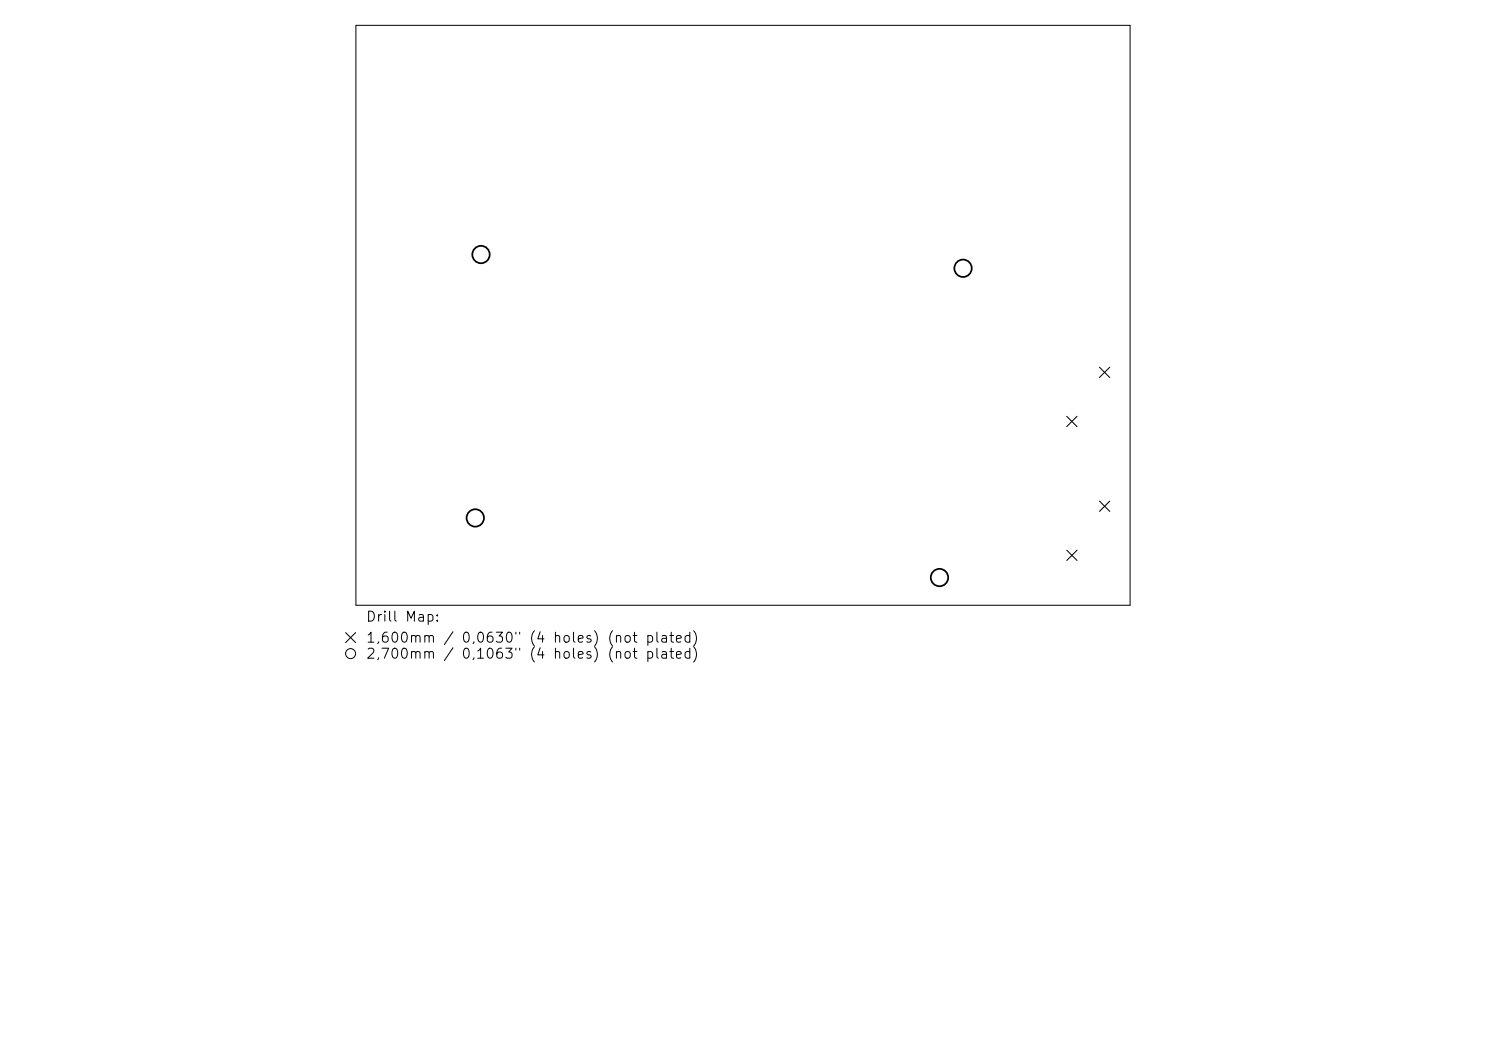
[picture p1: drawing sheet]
<svg xmlns="http://www.w3.org/2000/svg" width="297mm" height="210mm" viewBox="0 0 297 210" stroke-linecap="round" stroke-linejoin="round" font-family="sans-serif">
<defs><g id="words">
<g font-size="2">
<text x="73" y="124.7">Drill Map:</text>
<text x="73" y="128.9">1,600mm / 0,0630&quot; (4 holes) (not plated)</text>
<text x="73" y="132.1">2,700mm / 0,1063&quot; (4 holes) (not plated)</text>
</g>
</g></defs>
<g fill="none" stroke="#000" stroke-width=".2">
<path d="M71.1 5.1h154.8v115.8h-154.8zM69.1 126.4l2 2M71.1 126.4l-2 2"/>
<circle cx="70.1" cy="130.6" r="1"/>
</g>
<path d="M219.7 73.4l2.1 2M221.8 73.4l-2.1 2M213.2 83.2l2.1 2M215.3 83.2l-2.1 2M213.2 109.9l2.1 2.1M215.3 109.9l-2.1 2.1M219.8 100.1l2 2.1M221.8 100.1l-2 2.1" fill="none" stroke="#000" stroke-width=".21"/>
<g fill="none" stroke="#000" stroke-width=".35">
<circle cx="96.1" cy="50.9" r="1.74"/>
<circle cx="192.5" cy="53.6" r="1.74"/>
<circle cx="95" cy="103.5" r="1.74"/>
<circle cx="187.8" cy="115.4" r="1.74"/>
</g>
<use href="#words"/>
</svg>
